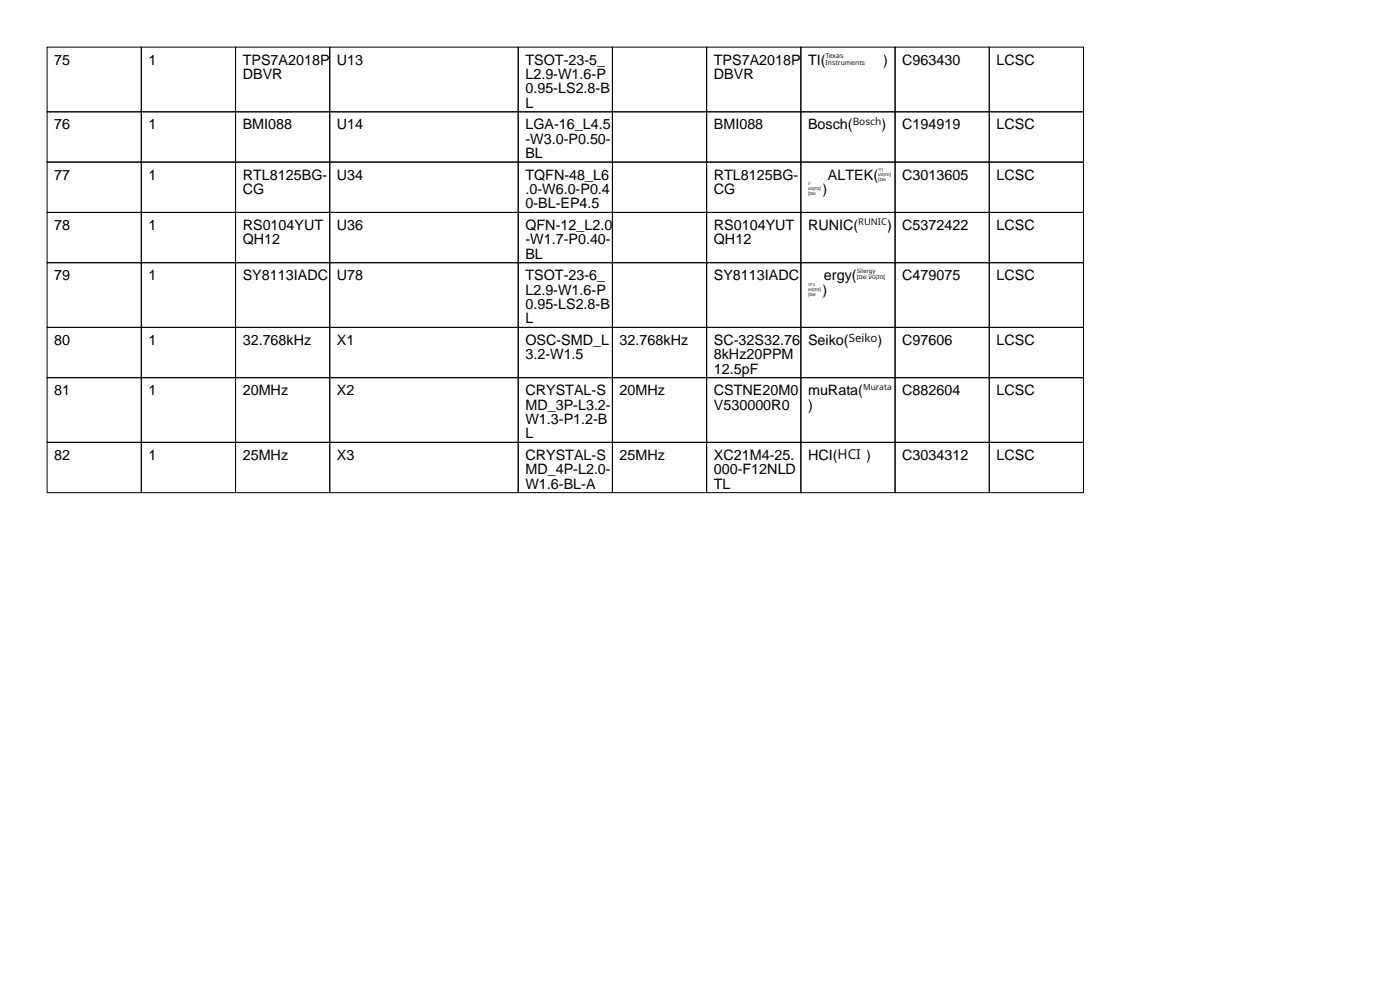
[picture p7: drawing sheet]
<svg xmlns="http://www.w3.org/2000/svg" width="297mm" height="210mm" viewBox="0 0 297 210" stroke-linecap="round" stroke-linejoin="round" font-family="sans-serif">
<defs><g id="words">
<g font-size="3">
<text x="11.5" y="13.7">75</text>
<text x="31.5" y="13.7">1</text>
<text x="51.5" y="13.7">TPS7A2018P</text>
<text x="51.5" y="16.8">DBVR</text>
<text x="71.5" y="13.7">U13</text>
<text x="111.5" y="13.7">TSOT-23-5_</text>
<text x="111.5" y="16.8">L2.9-W1.6-P</text>
<text x="151.5" y="13.7">TPS7A2018P</text>
<text x="151.5" y="16.8">DBVR</text>
<text x="171.5" y="13.7">TI(</text>
<text x="187.4" y="13.7">)</text>
<text x="191.5" y="13.7">C963430</text>
<text x="211.5" y="13.7">LCSC</text>
<text x="111.5" y="19.8">0.95-LS2.8-B</text>
<text x="111.5" y="22.9">L</text>
<text x="11.5" y="27.4">76</text>
<text x="31.5" y="27.4">1</text>
<text x="51.5" y="27.4">BMI088</text>
<text x="71.5" y="27.4">U14</text>
<text x="111.5" y="27.4">LGA-16_L4.5</text>
<text x="151.5" y="27.4">BMI088</text>
<text x="171.5" y="27.4">Bosch(</text>
<text x="187.1" y="27.4">)</text>
<text x="191.5" y="27.4">C194919</text>
<text x="211.5" y="27.4">LCSC</text>
<text x="111.5" y="30.5">-W3.0-P0.50-</text>
<text x="111.5" y="33.5">BL</text>
<text x="11.5" y="38.1">77</text>
<text x="31.5" y="38.1">1</text>
<text x="51.5" y="38.1">RTL8125BG-</text>
<text x="51.5" y="41.2">CG</text>
<text x="71.5" y="38.1">U34</text>
<text x="111.5" y="38.1">TQFN-48_L6</text>
<text x="111.5" y="41.2">.0-W6.0-P0.4</text>
<text x="151.5" y="38.1">RTL8125BG-</text>
<text x="151.5" y="41.2">CG</text>
<text x="174.6" y="41.2">)</text>
<text x="175.8" y="38.1">ALTEK(</text>
<text x="191.5" y="38.1">C3013605</text>
<text x="211.5" y="38.1">LCSC</text>
<text x="111.5" y="44.2">0-BL-EP4.5</text>
<text x="11.5" y="48.8">78</text>
<text x="31.5" y="48.8">1</text>
<text x="51.5" y="48.8">RS0104YUT</text>
<text x="51.5" y="51.8">QH12</text>
<text x="71.5" y="48.8">U36</text>
<text x="111.5" y="48.8">QFN-12_L2.0</text>
<text x="111.5" y="51.8">-W1.7-P0.40-</text>
<text x="151.5" y="48.8">RS0104YUT</text>
<text x="151.5" y="51.8">QH12</text>
<text x="171.5" y="48.8">RUNIC(</text>
<text x="188.3" y="48.8">)</text>
<text x="191.5" y="48.8">C5372422</text>
<text x="211.5" y="48.8">LCSC</text>
<text x="11.5" y="59.4">79</text>
<text x="31.5" y="59.4">1</text>
<text x="51.5" y="59.4">SY8113IADC</text>
<text x="71.5" y="59.4">U78</text>
<text x="111.5" y="54.9">BL</text>
<text x="111.5" y="59.4">TSOT-23-6_</text>
<text x="151.5" y="59.4">SY8113IADC</text>
<text x="174.9" y="59.4">ergy(</text>
<text x="191.5" y="59.4">C479075</text>
<text x="211.5" y="59.4">LCSC</text>
<text x="111.5" y="62.5">L2.9-W1.6-P</text>
<text x="111.5" y="65.5">0.95-LS2.8-B</text>
<text x="174.6" y="62.5">)</text>
<text x="111.5" y="68.6">L</text>
<text x="11.5" y="73.2">80</text>
<text x="31.5" y="73.2">1</text>
<text x="51.5" y="73.2">32.768kHz</text>
<text x="71.5" y="73.2">X1</text>
<text x="111.5" y="73.2">OSC-SMD_L</text>
<text x="111.5" y="76.2">3.2-W1.5</text>
<text x="131.5" y="73.2">32.768kHz</text>
<text x="151.5" y="73.2">SC-32S32.76</text>
<text x="151.5" y="76.2">8kHz20PPM</text>
<text x="171.5" y="73.2">Seiko(</text>
<text x="186.3" y="73.2">)</text>
<text x="191.5" y="73.2">C97606</text>
<text x="211.5" y="73.2">LCSC</text>
<text x="11.5" y="83.8">81</text>
<text x="31.5" y="83.8">1</text>
<text x="51.5" y="83.8">20MHz</text>
<text x="71.5" y="83.8">X2</text>
<text x="111.5" y="83.8">CRYSTAL-S</text>
<text x="131.5" y="83.8">20MHz</text>
<text x="151.5" y="79.3">12.5pF</text>
<text x="151.5" y="83.8">CSTNE20M0</text>
<text x="171.5" y="83.8">muRata(</text>
<text x="191.5" y="83.8">C882604</text>
<text x="211.5" y="83.8">LCSC</text>
<text x="111.5" y="86.9">MD_3P-L3.2-</text>
<text x="111.5" y="89.9">W1.3-P1.2-B</text>
<text x="151.5" y="86.9">V530000R0</text>
<text x="171.5" y="86.9">)</text>
<text x="111.5" y="93">L</text>
<text x="11.5" y="97.5">82</text>
<text x="31.5" y="97.5">1</text>
<text x="51.5" y="97.5">25MHz</text>
<text x="71.5" y="97.5">X3</text>
<text x="111.5" y="97.5">CRYSTAL-S</text>
<text x="111.5" y="100.6">MD_4P-L2.0-</text>
<text x="131.5" y="97.5">25MHz</text>
<text x="151.5" y="97.5">XC21M4-25.</text>
<text x="151.5" y="100.6">000-F12NLD</text>
<text x="171.5" y="97.5">HCI(</text>
<text x="183.9" y="97.5">)</text>
<text x="191.5" y="97.5">C3034312</text>
<text x="211.5" y="97.5">LCSC</text>
<text x="111.5" y="103.6">W1.6-BL-A</text>
<text x="151.5" y="103.6">TL</text>
</g>
<text font-size="2.9" fill="#111" x="177.8" y="97.3">HCI</text>
<text font-size="2.4" fill="#111" x="180.2" y="72.5">Seiko</text>
<text font-size="2.2" fill="#111" x="181" y="26.6">Bosch</text>
<text font-size="2" fill="#111" x="182.2" y="47.8">RUNIC</text>
<text font-size="1.8" fill="#111" x="183.2" y="82.7">Murata</text>
<g font-size="1.5" fill="#111">
<text x="175.2" y="12.3">Texas</text>
<text x="175.2" y="13.8">Instruments</text>
</g>
<g font-size="1.3" fill="#111">
<text x="181.9" y="59.2">]םש עטקמ]</text>
<text x="181.9" y="57.9">Silergy</text>
</g>
<g font-size="1" fill="#111">
<text x="171.5" y="39.3">וי</text>
<text x="171.5" y="40.3">עטקמ]</text>
<text x="171.5" y="41.4">]םש</text>
<text x="186.4" y="36.3">יור</text>
<text x="186.4" y="37.3">עטקמ]</text>
<text x="186.4" y="38.3">]םש</text>
<text x="171.5" y="60.7">הי׳ג</text>
<text x="171.5" y="61.7">עטקמ]</text>
<text x="171.5" y="62.7">]םש</text>
</g>
</g></defs>
<g fill="none" stroke="#000" stroke-width=".21">
<path d="M10 10h20v13.7h-20zM30 10h20v13.7h-20zM50 10h20v13.7h-20zM70 10h40v13.7h-40zM110 10h20v13.7h-20zM130 10h20v13.7h-20zM150 10h20v13.7h-20zM170 10h20v13.7h-20zM190 10h20v13.7h-20zM210 10h20v13.7h-20zM10 23.7h20v10.7h-20zM10 34.4h20v10.7h-20z"/>
<path d="M30 23.7h20v10.7h-20zM30 34.4h20v10.7h-20zM50 23.7h20v10.7h-20zM50 34.4h20v10.7h-20zM70 23.7h40v10.7h-40zM70 34.4h40v10.7h-40zM110 23.7h20v10.7h-20zM110 34.4h20v10.7h-20zM130 23.7h20v10.7h-20zM130 34.4h20v10.7h-20zM150 23.7h20v10.7h-20zM150 34.4h20v10.7h-20z"/>
<path d="M170 23.7h20v10.7h-20zM170 34.4h20v10.7h-20zM190 23.7h20v10.7h-20zM190 34.4h20v10.7h-20zM210 23.7h20v10.7h-20zM210 34.4h20v10.7h-20zM10 45.1h20v10.6h-20zM10 55.7h20v13.7h-20zM30 45.1h20v10.6h-20zM30 55.7h20v13.7h-20zM50 45.1h20v10.6h-20zM50 55.7h20v13.7h-20z"/>
<path d="M70 45.1h40v10.6h-40zM70 55.7h40v13.7h-40zM110 45.1h20v10.6h-20zM110 55.7h20v13.7h-20zM130 45.1h20v10.6h-20zM130 55.7h20v13.7h-20zM150 45.1h20v10.6h-20zM150 55.7h20v13.7h-20zM170 45.1h20v10.6h-20zM170 55.7h20v13.7h-20zM190 45.1h20v10.6h-20zM190 55.7h20v13.7h-20z"/>
<path d="M210 45.1h20v10.6h-20zM210 55.7h20v13.7h-20zM10 69.4h20v10.7h-20zM30 69.4h20v10.7h-20zM50 69.4h20v10.7h-20zM70 69.4h40v10.7h-40zM110 69.4h20v10.7h-20zM130 69.4h20v10.7h-20zM150 69.4h20v10.7h-20zM170 69.4h20v10.7h-20zM190 69.4h20v10.7h-20zM210 69.4h20v10.7h-20z"/>
<path d="M10 80.1h20v13.7h-20zM10 93.8h20v10.7h-20zM30 80.1h20v13.7h-20zM30 93.8h20v10.7h-20zM50 80.1h20v13.7h-20zM50 93.8h20v10.7h-20zM70 80.1h40v13.7h-40zM70 93.8h40v10.7h-40zM110 80.1h20v13.7h-20zM110 93.8h20v10.7h-20zM130 80.1h20v13.7h-20zM130 93.8h20v10.7h-20z"/>
<path d="M150 80.1h20v13.7h-20zM150 93.8h20v10.7h-20zM170 80.1h20v13.7h-20zM170 93.8h20v10.7h-20zM190 80.1h20v13.7h-20zM190 93.8h20v10.7h-20zM210 80.1h20v13.7h-20zM210 93.8h20v10.7h-20z"/>
</g>
<g fill="#fff" stroke="#fff" stroke-width=".35">
<path d="M175.2 11.1h12.2v3h-12.2z"/>
<path d="M181 24.8h6.1v3.1h-6.1z"/>
<path d="M186.4 35.5h3.1v3h-3.1z"/>
<path d="M171.5 38.5h3.1v3.1h-3.1z"/>
<path d="M182.2 46.2h6.1v3h-6.1z"/>
<path d="M181.9 56.8h6v3.1h-6z"/>
<path d="M171.5 59.9h3.1v3h-3.1z"/>
<path d="M180.2 70.5h6.1v3.1h-6.1z"/>
<path d="M183.2 81.2h6.1v3.1h-6.1z"/>
<path d="M177.8 94.9h6.1v3.1h-6.1z"/>
</g>
<use href="#words"/>
</svg>
